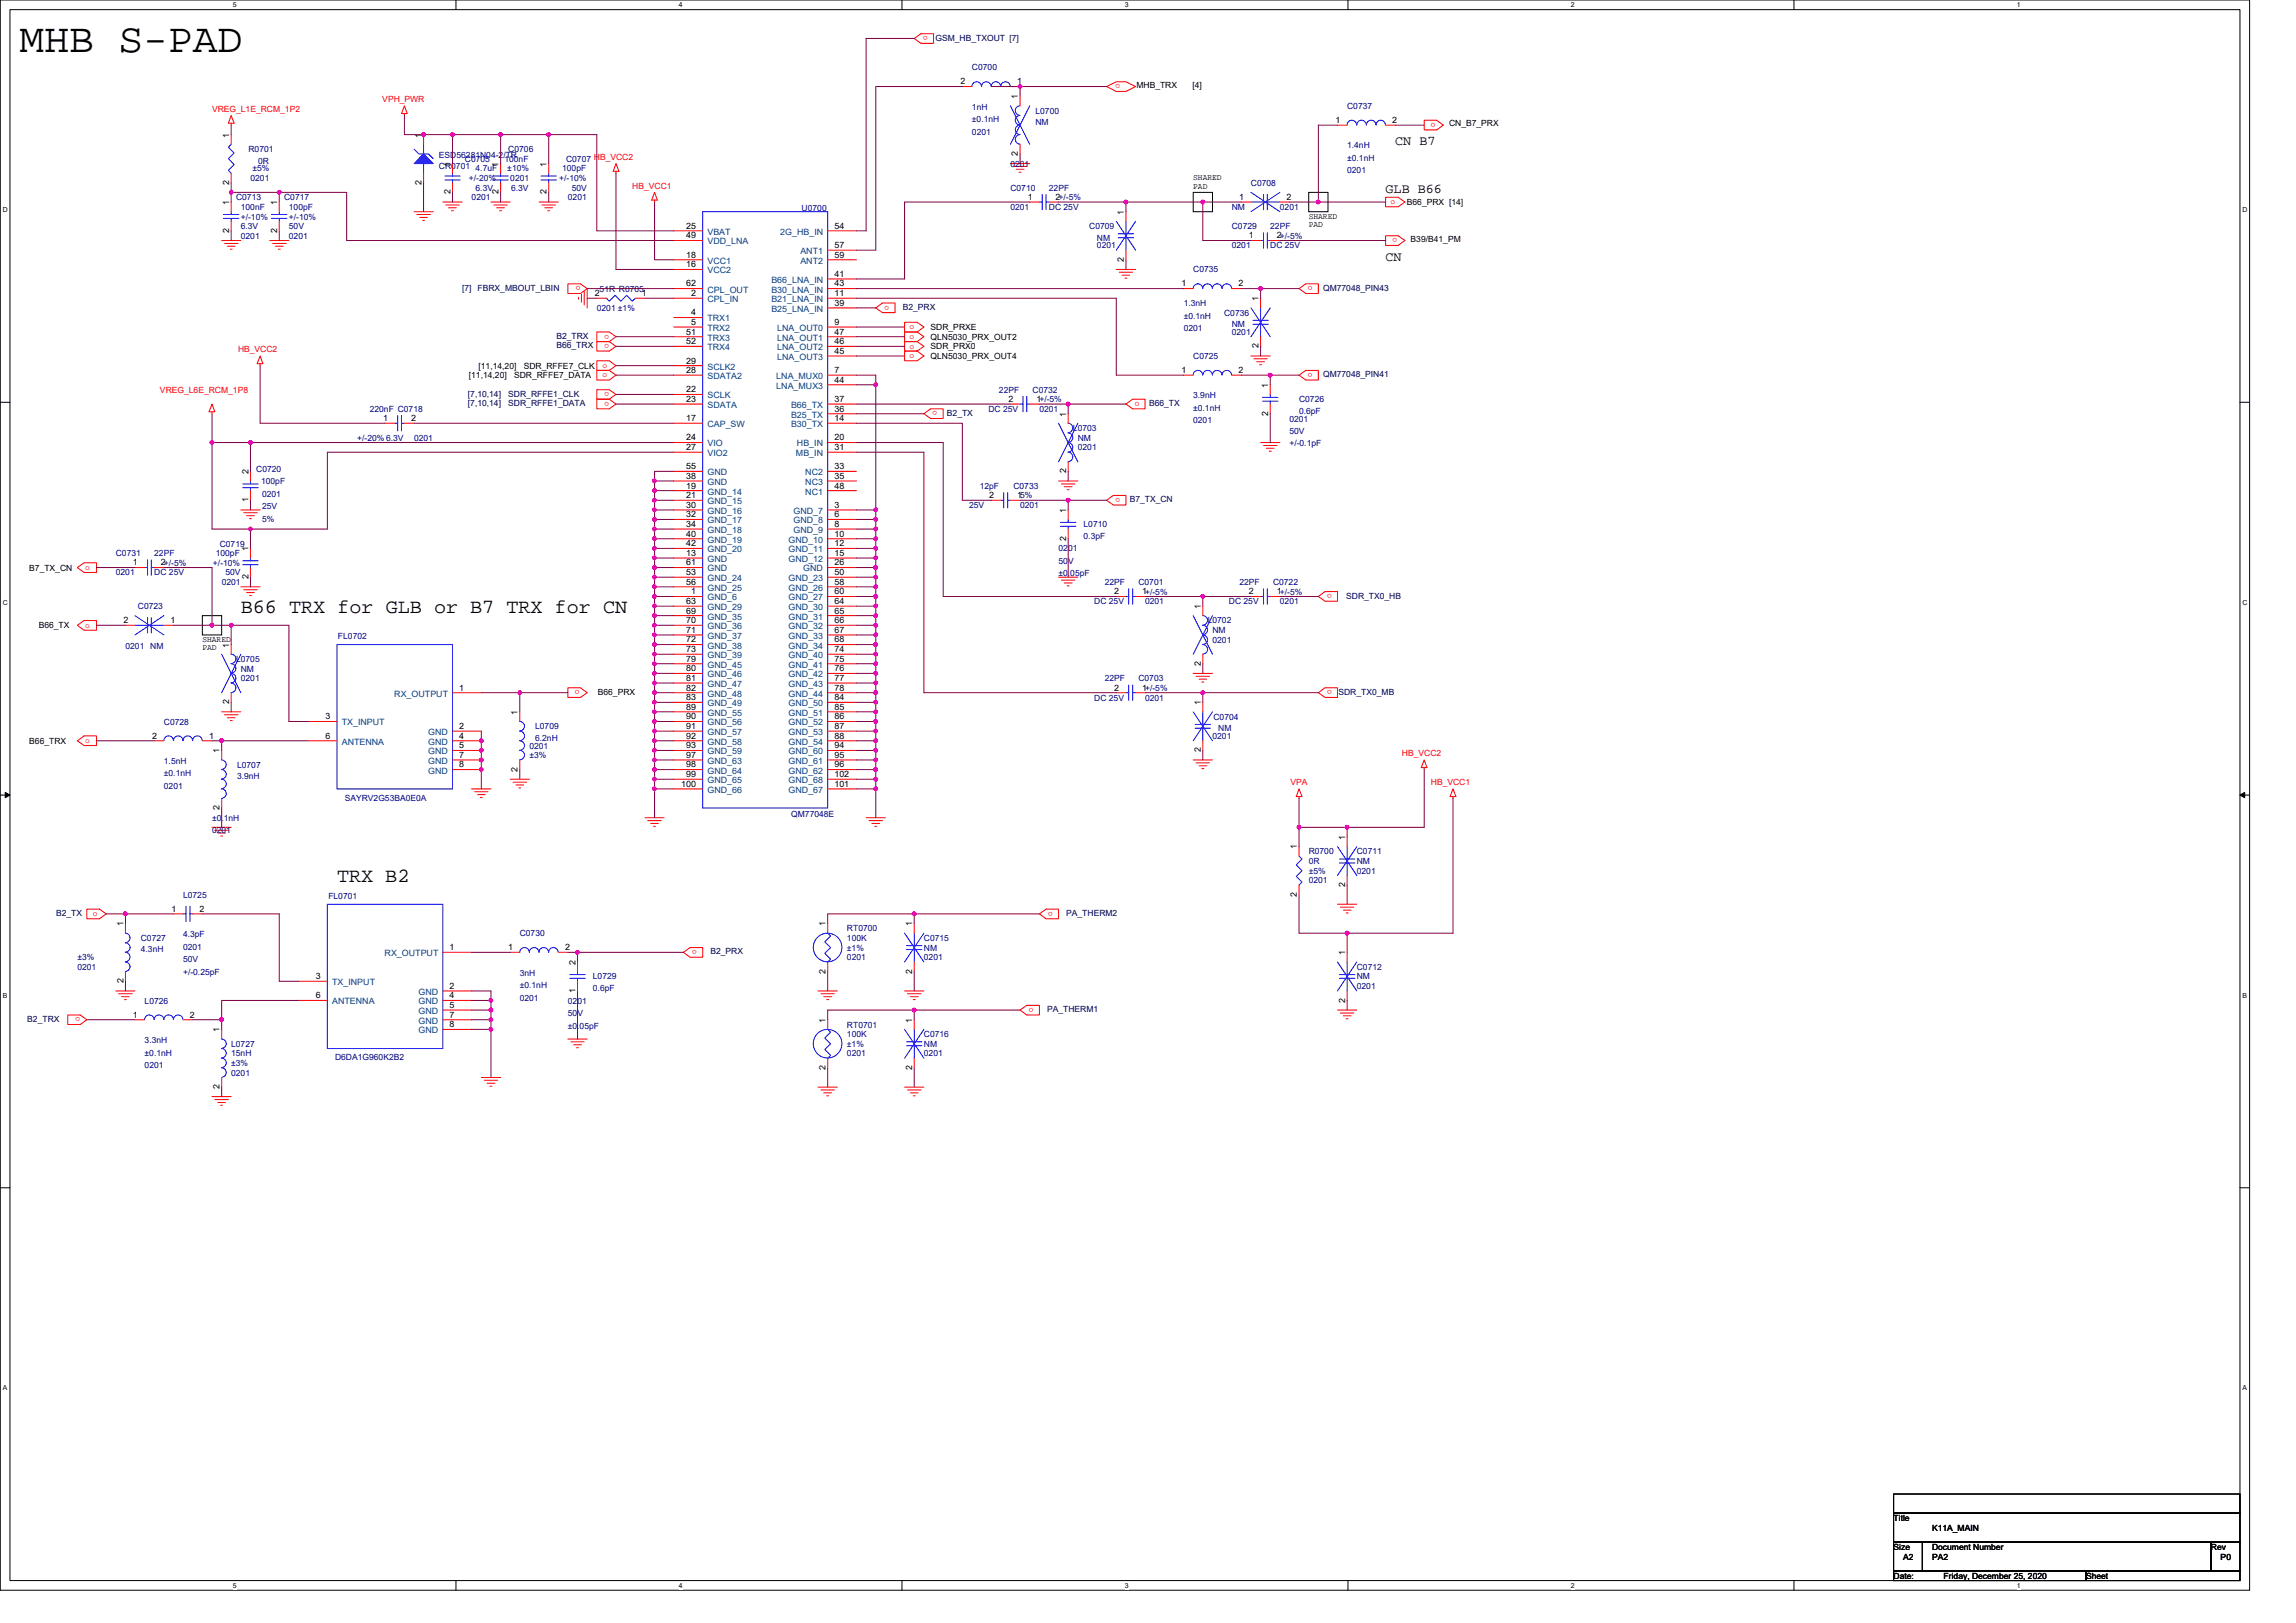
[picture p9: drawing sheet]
<svg xmlns="http://www.w3.org/2000/svg" width="297mm" height="210mm" viewBox="0 0 297 210" stroke-linecap="round" stroke-linejoin="round" font-family="sans-serif">
<defs><g id="words">
<text font-size="5.3" x="2.5" y="6.8">MHB S-PAD</text>
<g font-size="2.6">
<text x="31.2" y="79.3">B66 TRX for GLB or B7 TRX for CN</text>
<text x="43.6" y="114.1">TRX B2</text>
</g>
<g font-size="1.7">
<text x="180.5" y="18.8">CN B7</text>
<text x="179.3" y="25">GLB B66</text>
<text x="179.3" y="33.7">CN</text>
</g>
<g font-size="1.1" fill="#f00">
<text x="120" y="4.7" transform="rotate(180 120 4.7)">o</text>
<text x="144.9" y="10.9" transform="rotate(180 144.9 10.9)">o</text>
<text x="27.4" y="14.5">VREG_L1E_RCM_1P2</text>
<text x="49.5" y="13.2">VPH_PWR</text>
<text x="185.7" y="15.9" transform="rotate(180 185.7 15.9)">o</text>
<text x="81.8" y="24.4">HB_VCC1</text>
<text x="179.9" y="26.4">o</text>
<text x="180.8" y="30.8" transform="rotate(180 180.8 30.8)">o</text>
<text x="75.1" y="37.1" transform="rotate(180 75.1 37.1)">o</text>
<text x="115" y="39.5" transform="rotate(180 115 39.5)">o</text>
<text x="169.8" y="37.1" transform="rotate(180 169.8 37.1)">o</text>
<text x="30.8" y="45.6">HB_VCC2</text>
<text x="78" y="47.6">o</text>
<text x="78.8" y="43.3" transform="rotate(180 78.8 43.3)">o</text>
<text x="78.8" y="44.5" transform="rotate(180 78.8 44.5)">o</text>
<text x="117.7" y="42.6">o</text>
<text x="117.7" y="43.9">o</text>
<text x="117.7" y="45.1">o</text>
<text x="117.7" y="46.3">o</text>
<text x="20.7" y="50.8">VREG_L6E_RCM_1P8</text>
<text x="78" y="48.8">o</text>
<text x="78.8" y="50.7" transform="rotate(180 78.8 50.7)">o</text>
<text x="78.8" y="52" transform="rotate(180 78.8 52)">o</text>
<text x="121.3" y="53.2" transform="rotate(180 121.3 53.2)">o</text>
<text x="147.4" y="52" transform="rotate(180 147.4 52)">o</text>
<text x="169.8" y="48.3" transform="rotate(180 169.8 48.3)">o</text>
<text x="144.9" y="64.4" transform="rotate(180 144.9 64.4)">o</text>
<text x="11" y="73.7">o</text>
<text x="172.3" y="76.9" transform="rotate(180 172.3 76.9)">o</text>
<text x="11" y="81.2">o</text>
<text x="75" y="89.3" transform="rotate(180 75 89.3)">o</text>
<text x="172.3" y="89.3" transform="rotate(180 172.3 89.3)">o</text>
<text x="11" y="96.1">o</text>
<text x="166.9" y="101.6">VPA</text>
<text x="181.4" y="97.9">HB_VCC2</text>
<text x="185.1" y="101.6">HB_VCC1</text>
<text x="12" y="118.5">o</text>
<text x="136.2" y="118" transform="rotate(180 136.2 118)">o</text>
<text x="90.1" y="122.9" transform="rotate(180 90.1 122.9)">o</text>
<text x="10.4" y="131.6" transform="rotate(180 10.4 131.6)">o</text>
<text x="133.7" y="130.4" transform="rotate(180 133.7 130.4)">o</text>
</g>
<g font-size="1.1" fill="#000040">
<text x="121" y="5.2">GSM_HB_TXOUT [7]</text>
<text x="59.8" y="37.6">[7] FBRX_MBOUT_LBIN</text>
<text x="116.8" y="40.1">B2_PRX</text>
<text x="171.2" y="37.6">QM77048_PIN43</text>
<text x="72" y="43.8">B2_TRX</text>
<text x="72" y="45.1">B66_TRX</text>
<text x="60.5" y="51.3">[7,10,14]</text>
<text x="60.5" y="52.6">[7,10,14]</text>
<text x="65.8" y="51.3">SDR_RFFE1_CLK</text>
<text x="65.8" y="52.6">SDR_RFFE1_DATA</text>
<text x="122.5" y="53.8">B2_TX</text>
<text x="148.6" y="52.6">B66_TX</text>
<text x="171.2" y="48.8">QM77048_PIN41</text>
<text x="146.2" y="65">B7_TX_CN</text>
<text x="174.2" y="77.4">SDR_TX0_HB</text>
<text x="173.2" y="89.9">SDR_TX0_MB</text>
<text x="7.3" y="118.5">B2_TX</text>
<text x="137.9" y="118.5">PA_THERM2</text>
<text x="91.9" y="123.5">B2_PRX</text>
<text x="135.5" y="131">PA_THERM1</text>
<text x="3.5" y="132.2">B2_TRX</text>
</g>
<g font-size="1.1">
<text x="124.2" y="10.9">2</text>
<text x="131.6" y="10.9">1</text>
<text x="147" y="11.3">MHB_TRX</text>
<text x="154.3" y="11.3">[4]</text>
<text x="29.6" y="17.8" transform="rotate(-90 29.6 17.8)">1</text>
<text x="54.5" y="17.8" transform="rotate(-90 54.5 17.8)">1</text>
<text x="131.7" y="12.8" transform="rotate(-90 131.7 12.8)">1</text>
<text x="172.8" y="15.9">1</text>
<text x="180.1" y="15.9">2</text>
<text x="187.5" y="16.3">CN_B7_PRX</text>
<text x="29.6" y="23.9" transform="rotate(-90 29.6 23.9)">2</text>
<text x="54.5" y="23.9" transform="rotate(-90 54.5 23.9)">2</text>
<text x="58.3" y="21.5" transform="rotate(-90 58.3 21.5)">1</text>
<text x="64.5" y="21.5" transform="rotate(-90 64.5 21.5)">1</text>
<text x="70.7" y="21.5" transform="rotate(-90 70.7 21.5)">1</text>
<text x="131.7" y="20.2" transform="rotate(-90 131.7 20.2)">2</text>
<text x="154.4" y="23.3">SHARED</text>
<text x="29.6" y="26.5" transform="rotate(-90 29.6 26.5)">1</text>
<text x="35.9" y="26.5" transform="rotate(-90 35.9 26.5)">1</text>
<text x="58.3" y="25.1" transform="rotate(-90 58.3 25.1)">2</text>
<text x="64.5" y="25.1" transform="rotate(-90 64.5 25.1)">2</text>
<text x="70.7" y="25.1" transform="rotate(-90 70.7 25.1)">2</text>
<text x="88.8" y="29.6">25</text>
<text x="107.9" y="29.6">54</text>
<text x="133" y="25.9">1</text>
<text x="136.6" y="25.9">2+/-5%</text>
<text x="145.4" y="27.8" transform="rotate(-90 145.4 27.8)">1</text>
<text x="154.4" y="24.4">PAD</text>
<text x="160.3" y="25.9">1</text>
<text x="166.5" y="25.9">2</text>
<text x="169.3" y="28.3">SHARED</text>
<text x="169.3" y="29.4">PAD</text>
<text x="182" y="26.5">B66_PRX [14]</text>
<text x="29.6" y="30.1" transform="rotate(-90 29.6 30.1)">2</text>
<text x="35.9" y="30.1" transform="rotate(-90 35.9 30.1)">2</text>
<text x="88.8" y="34.6">16</text>
<text x="88.8" y="33.3">18</text>
<text x="88.8" y="30.8">49</text>
<text x="107.9" y="32.1">57</text>
<text x="107.9" y="33.3">59</text>
<text x="107.9" y="35.8">41</text>
<text x="145.4" y="33.9" transform="rotate(-90 145.4 33.9)">2</text>
<text x="161.6" y="30.8">1</text>
<text x="165.2" y="30.8">2+/-5%</text>
<text x="182.5" y="31.3">B39/B41_PM</text>
<text x="77" y="38.3">2</text>
<text x="83.1" y="38.3">1</text>
<text x="88.8" y="37.1">62</text>
<text x="89.4" y="38.3">2</text>
<text x="89.4" y="40.8">4</text>
<text x="107.9" y="38.3">11</text>
<text x="107.9" y="39.6">39</text>
<text x="107.9" y="37.1">43</text>
<text x="152.9" y="37.1">1</text>
<text x="160.2" y="37.1">2</text>
<text x="162.8" y="39" transform="rotate(-90 162.8 39)">1</text>
<text x="61.9" y="47.7">[11,14,20]</text>
<text x="67.8" y="47.7">SDR_RFFE7_CLK</text>
<text x="88.8" y="47">29</text>
<text x="88.8" y="43.3">51</text>
<text x="88.8" y="44.5">52</text>
<text x="89.4" y="42">5</text>
<text x="107.9" y="42">9</text>
<text x="107.9" y="45.8">45</text>
<text x="107.9" y="43.3">47</text>
<text x="107.9" y="44.5">46</text>
<text x="120.4" y="42.7">SDR_PRXE</text>
<text x="120.4" y="44">QLN5030_PRX_OUT2</text>
<text x="120.4" y="45.2">SDR_PRX0</text>
<text x="120.4" y="46.4">QLN5030_PRX_OUT4</text>
<text x="162.8" y="45.1" transform="rotate(-90 162.8 45.1)">2</text>
<text x="60.7" y="48.9">[11,14,20]</text>
<text x="66.5" y="48.9">SDR_RFFE7_DATA</text>
<text x="88.8" y="50.8">22</text>
<text x="88.8" y="52">23</text>
<text x="88.8" y="48.3">28</text>
<text x="107.9" y="53.3">36</text>
<text x="107.9" y="52">37</text>
<text x="107.9" y="48.3">7</text>
<text x="107.9" y="49.5">44</text>
<text x="130.5" y="52">2</text>
<text x="134.1" y="52">1+/-5%</text>
<text x="137.9" y="53.9" transform="rotate(-90 137.9 53.9)">1</text>
<text x="152.9" y="48.3">1</text>
<text x="160.2" y="48.3">2</text>
<text x="164.1" y="53.8" transform="rotate(-90 164.1 53.8)">2</text>
<text x="164.1" y="50.2" transform="rotate(-90 164.1 50.2)">1</text>
<text x="49.6" y="54.5">1</text>
<text x="53.2" y="54.5">2</text>
<text x="88.8" y="57">24</text>
<text x="88.8" y="58.2">27</text>
<text x="88.8" y="54.5">17</text>
<text x="107.9" y="54.5">14</text>
<text x="107.9" y="57">20</text>
<text x="107.9" y="58.2">31</text>
<text x="32.1" y="65" transform="rotate(-90 32.1 65)">1</text>
<text x="32.1" y="61.4" transform="rotate(-90 32.1 61.4)">2</text>
<text x="88.8" y="60.7">55</text>
<text x="88.8" y="62">38</text>
<text x="88.8" y="63.2">19</text>
<text x="88.8" y="64.5">21</text>
<text x="88.8" y="65.7">30</text>
<text x="107.9" y="60.7">33</text>
<text x="107.9" y="62">35</text>
<text x="107.9" y="63.2">48</text>
<text x="107.9" y="65.7">3</text>
<text x="128" y="64.5">2</text>
<text x="131.6" y="64.5">15%</text>
<text x="137.9" y="61.3" transform="rotate(-90 137.9 61.3)">2</text>
<text x="32.1" y="71.3" transform="rotate(-90 32.1 71.3)">1</text>
<text x="88.8" y="71.9">13</text>
<text x="88.8" y="66.9">32</text>
<text x="88.8" y="68.2">34</text>
<text x="88.8" y="69.4">40</text>
<text x="88.8" y="70.7">42</text>
<text x="107.9" y="66.9">6</text>
<text x="107.9" y="68.2">8</text>
<text x="107.9" y="69.4">10</text>
<text x="107.9" y="70.7">12</text>
<text x="107.9" y="71.9">15</text>
<text x="137.9" y="70" transform="rotate(-90 137.9 70)">2</text>
<text x="137.9" y="66.3" transform="rotate(-90 137.9 66.3)">1</text>
<text x="3.8" y="73.8">B7_TX_CN</text>
<text x="17.2" y="73.2">1</text>
<text x="20.8" y="73.2">2+/-5%</text>
<text x="32.1" y="74.9" transform="rotate(-90 32.1 74.9)">2</text>
<text x="88.8" y="73.2">61</text>
<text x="88.8" y="74.4">53</text>
<text x="88.8" y="75.6">56</text>
<text x="89.4" y="76.9">1</text>
<text x="107.9" y="73.2">26</text>
<text x="107.9" y="74.4">50</text>
<text x="107.9" y="75.6">58</text>
<text x="107.9" y="76.9">60</text>
<text x="144.2" y="76.9">2</text>
<text x="147.8" y="76.9">1+/-5%</text>
<text x="161.6" y="76.9">2</text>
<text x="165.2" y="76.9">1+/-5%</text>
<text x="5" y="81.3">B66_TX</text>
<text x="16" y="80.6">2</text>
<text x="22.1" y="80.6">1</text>
<text x="26.2" y="83.1">SHARED</text>
<text x="29.6" y="83.8" transform="rotate(-90 29.6 83.8)">1</text>
<text x="88.8" y="78.1">63</text>
<text x="88.8" y="79.4">69</text>
<text x="88.8" y="80.6">70</text>
<text x="88.8" y="81.9">71</text>
<text x="88.8" y="83.1">72</text>
<text x="107.9" y="78.1">64</text>
<text x="107.9" y="79.4">65</text>
<text x="107.9" y="80.6">66</text>
<text x="107.9" y="81.9">67</text>
<text x="107.9" y="83.1">68</text>
<text x="155.3" y="78.8" transform="rotate(-90 155.3 78.8)">1</text>
<text x="26.2" y="84.2">PAD</text>
<text x="59.4" y="89.3">1</text>
<text x="77.3" y="89.9">B66_PRX</text>
<text x="88.8" y="84.4">73</text>
<text x="88.8" y="85.6">79</text>
<text x="88.8" y="86.8">80</text>
<text x="88.8" y="88.1">81</text>
<text x="88.8" y="89.3">82</text>
<text x="107.9" y="84.4">74</text>
<text x="107.9" y="85.6">75</text>
<text x="107.9" y="86.8">76</text>
<text x="107.9" y="88.1">77</text>
<text x="107.9" y="89.3">78</text>
<text x="144.2" y="89.3">2</text>
<text x="147.8" y="89.3">1+/-5%</text>
<text x="155.3" y="86.1" transform="rotate(-90 155.3 86.1)">2</text>
<text x="19.7" y="95.6">2</text>
<text x="27" y="95.6">1</text>
<text x="29.6" y="91.1" transform="rotate(-90 29.6 91.1)">2</text>
<text x="42.1" y="93.1">3</text>
<text x="42.1" y="95.6">6</text>
<text x="59.4" y="94.3">2</text>
<text x="59.4" y="95.6">4</text>
<text x="67" y="92.5" transform="rotate(-90 67 92.5)">1</text>
<text x="88.8" y="90.6">83</text>
<text x="88.8" y="91.8">89</text>
<text x="88.8" y="93.1">90</text>
<text x="88.8" y="94.3">91</text>
<text x="88.8" y="95.6">92</text>
<text x="107.9" y="90.6">84</text>
<text x="107.9" y="91.8">85</text>
<text x="107.9" y="93.1">86</text>
<text x="107.9" y="94.3">87</text>
<text x="107.9" y="95.6">88</text>
<text x="155.3" y="91.2" transform="rotate(-90 155.3 91.2)">1</text>
<text x="3.8" y="96.2">B66_TRX</text>
<text x="28.4" y="97.5" transform="rotate(-90 28.4 97.5)">1</text>
<text x="59.4" y="96.8">5</text>
<text x="59.4" y="98">7</text>
<text x="59.4" y="99.3">8</text>
<text x="67" y="99.8" transform="rotate(-90 67 99.8)">2</text>
<text x="88.1" y="101.8">100</text>
<text x="88.8" y="96.8">93</text>
<text x="88.8" y="98">97</text>
<text x="88.8" y="99.3">98</text>
<text x="88.8" y="100.5">99</text>
<text x="107.9" y="96.8">94</text>
<text x="107.9" y="98">95</text>
<text x="107.9" y="99.3">96</text>
<text x="107.9" y="101.8">101</text>
<text x="107.9" y="100.5">102</text>
<text x="155.3" y="97.3" transform="rotate(-90 155.3 97.3)">2</text>
<text x="28.4" y="104.8" transform="rotate(-90 28.4 104.8)">2</text>
<text x="167.8" y="109.9" transform="rotate(-90 167.8 109.9)">1</text>
<text x="174" y="108.7" transform="rotate(-90 174 108.7)">1</text>
<text x="16" y="119.9" transform="rotate(-90 16 119.9)">1</text>
<text x="22.2" y="118">1</text>
<text x="25.8" y="118">2</text>
<text x="106.8" y="119.9" transform="rotate(-90 106.8 119.9)">1</text>
<text x="118" y="119.9" transform="rotate(-90 118 119.9)">1</text>
<text x="167.8" y="116" transform="rotate(-90 167.8 116)">2</text>
<text x="174" y="114.8" transform="rotate(-90 174 114.8)">2</text>
<text x="58.2" y="122.9">1</text>
<text x="65.7" y="122.9">1</text>
<text x="73.1" y="122.9">2</text>
<text x="74.4" y="124.8" transform="rotate(-90 74.4 124.8)">2</text>
<text x="106.8" y="126" transform="rotate(-90 106.8 126)">2</text>
<text x="118" y="126" transform="rotate(-90 118 126)">2</text>
<text x="174" y="123.6" transform="rotate(-90 174 123.6)">1</text>
<text x="16" y="127.2" transform="rotate(-90 16 127.2)">2</text>
<text x="17.2" y="131.7">1</text>
<text x="24.5" y="131.7">2</text>
<text x="40.8" y="126.7">3</text>
<text x="40.8" y="129.2">6</text>
<text x="58.2" y="127.9">2</text>
<text x="58.2" y="129.2">4</text>
<text x="58.2" y="130.4">5</text>
<text x="58.2" y="131.7">7</text>
<text x="74.4" y="128.5" transform="rotate(-90 74.4 128.5)">1</text>
<text x="174" y="129.7" transform="rotate(-90 174 129.7)">2</text>
<text x="28.4" y="133.6" transform="rotate(-90 28.4 133.6)">1</text>
<text x="58.2" y="132.9">8</text>
<text x="106.8" y="132.3" transform="rotate(-90 106.8 132.3)">1</text>
<text x="118" y="132.3" transform="rotate(-90 118 132.3)">1</text>
<text x="28.4" y="140.9" transform="rotate(-90 28.4 140.9)">2</text>
<text x="106.8" y="138.4" transform="rotate(-90 106.8 138.4)">2</text>
<text x="118" y="138.4" transform="rotate(-90 118 138.4)">2</text>
<text x="245" y="196.8">Title</text>
<text x="245" y="200.5">Size</text>
<text x="246.2" y="201.8">A2</text>
<text x="250" y="200.5">Document Number</text>
<text x="250" y="201.8">PA2</text>
<text x="250" y="198">K11A_MAIN</text>
<text x="286" y="200.5">Rev</text>
<text x="287.3" y="201.8">P0</text>
<text x="245" y="204.3">Date:</text>
<text x="251.5" y="204.3">Friday, December 25, 2020</text>
<text x="269.9" y="204.3">Sheet</text>
</g>
<g font-size="1.1" fill="#000080">
<text x="125.7" y="9.1">C0700</text>
<text x="125.7" y="14.2">1nH</text>
<text x="125.7" y="15.8">±0.1nH</text>
<text x="125.7" y="17.4">0201</text>
<text x="134" y="14.7">L0700</text>
<text x="134" y="16.2">NM</text>
<text x="174.3" y="14.1">C0737</text>
<text x="32.1" y="19.7">R0701</text>
<text x="32.4" y="23.4">0201</text>
<text x="32.7" y="22.2">±5%</text>
<text x="33.4" y="21.2">0R</text>
<text x="56.8" y="21.9">CR0701</text>
<text x="56.8" y="20.4">ESD56281N04-2/TR</text>
<text x="60.2" y="20.9">C0705</text>
<text x="60.7" y="23.4">+/-20%</text>
<text x="61.5" y="22.2">4.7uF</text>
<text x="65.3" y="20.9">100nF</text>
<text x="65.6" y="22.2">±10%</text>
<text x="65.8" y="19.7">C0706</text>
<text x="66" y="23.4">0201</text>
<text x="72.3" y="23.4">+/-10%</text>
<text x="72.7" y="22.2">100pF</text>
<text x="73.2" y="20.9">C0707 HB_VCC2</text>
<text x="130.7" y="21.5">0201</text>
<text x="174.3" y="19.2">1.4nH</text>
<text x="174.3" y="20.8">±0.1nH</text>
<text x="174.3" y="22.4">0201</text>
<text x="30.5" y="25.9">C0713</text>
<text x="31.2" y="27.2">100nF</text>
<text x="31.2" y="29.7">6.3V</text>
<text x="31.2" y="28.4">+/-10%</text>
<text x="36.8" y="25.9">C0717</text>
<text x="37.4" y="27.2">100pF</text>
<text x="37.4" y="29.7">50V</text>
<text x="37.4" y="28.4">+/-10%</text>
<text x="61" y="25.9">0201</text>
<text x="61.5" y="24.7">6.3V</text>
<text x="66.1" y="24.7">6.3V</text>
<text x="73.5" y="25.9">0201</text>
<text x="74" y="24.7">50V</text>
<text x="103.7" y="27.3">U0700</text>
<text x="130.7" y="24.7">C0710</text>
<text x="130.7" y="27.2">0201</text>
<text x="135.7" y="24.7">22PF</text>
<text x="135.7" y="27.2">DC 25V</text>
<text x="140.9" y="29.7">C0709</text>
<text x="159.4" y="27.2">NM</text>
<text x="159.4" y="29.7">C0729</text>
<text x="161.8" y="24">C0708</text>
<text x="164.3" y="29.7">22PF</text>
<text x="165.6" y="27.2">0201</text>
<text x="31.2" y="30.9">0201</text>
<text x="37.4" y="30.9">0201</text>
<text x="141.9" y="31.1">NM</text>
<text x="141.9" y="32.1">0201</text>
<text x="154.4" y="35.2">C0735</text>
<text x="159.4" y="32.1">0201</text>
<text x="164.3" y="32.1">DC 25V</text>
<text x="77.2" y="40.2">0201 ±1%</text>
<text x="77.6" y="37.7">51R R0705</text>
<text x="153.1" y="39.6">1.3nH</text>
<text x="153.1" y="41.2">±0.1nH</text>
<text x="158.4" y="40.9">C0736</text>
<text x="153.1" y="42.8">0201</text>
<text x="154.4" y="46.4">C0725</text>
<text x="159.4" y="42.3">NM</text>
<text x="159.4" y="43.3">0201</text>
<text x="47.8" y="53.3">220nF C0718</text>
<text x="127.9" y="53.3">DC 25V</text>
<text x="129.2" y="50.8">22PF</text>
<text x="133.6" y="50.8">C0732</text>
<text x="134.5" y="53.3">0201</text>
<text x="154.4" y="51.5">3.9nH</text>
<text x="154.4" y="53.2">±0.1nH</text>
<text x="168.1" y="52">C0726</text>
<text x="168.1" y="53.6">0.6pF</text>
<text x="46.2" y="57">+/-20% 6.3V</text>
<text x="53.6" y="57">0201</text>
<text x="138.8" y="55.8">L0703</text>
<text x="139.4" y="57">NM</text>
<text x="139.4" y="58.3">0201</text>
<text x="154.4" y="54.8">0201</text>
<text x="166.8" y="54.5">0201</text>
<text x="166.8" y="56.2">50V</text>
<text x="166.8" y="57.8">+/-0.1pF</text>
<text x="33.1" y="61.1">C0720</text>
<text x="33.8" y="62.6">100pF</text>
<text x="33.9" y="64.2">0201</text>
<text x="33.9" y="65.9">25V</text>
<text x="125.4" y="65.7">25V</text>
<text x="126.7" y="63.2">12pF</text>
<text x="131.1" y="63.2">C0733</text>
<text x="132" y="65.7">0201</text>
<text x="15" y="72">C0731</text>
<text x="20" y="72">22PF</text>
<text x="27.9" y="72">100pF</text>
<text x="28.4" y="70.7">C0719</text>
<text x="33.9" y="67.5">5%</text>
<text x="136.9" y="71.3">0201</text>
<text x="140.2" y="68.2">L0710</text>
<text x="140.2" y="69.7">0.3pF</text>
<text x="15" y="74.4">0201</text>
<text x="20" y="74.4">DC 25V</text>
<text x="27.6" y="73.2">+/-10%</text>
<text x="28.7" y="75.7">0201</text>
<text x="29.2" y="74.4">50V</text>
<text x="136.9" y="73">50V</text>
<text x="136.9" y="74.6">±0.05pF</text>
<text x="142.9" y="75.7">22PF</text>
<text x="147.3" y="75.7">C0701</text>
<text x="160.4" y="75.7">22PF</text>
<text x="164.7" y="75.7">C0722</text>
<text x="16.2" y="83.9">0201 NM</text>
<text x="17.8" y="78.8">C0723</text>
<text x="43.7" y="82.7">FL0702</text>
<text x="141.6" y="78.2">DC 25V</text>
<text x="148.1" y="78.2">0201</text>
<text x="156.2" y="80.7">L0702</text>
<text x="156.9" y="81.9">NM</text>
<text x="156.9" y="83.2">0201</text>
<text x="159" y="78.2">DC 25V</text>
<text x="165.6" y="78.2">0201</text>
<text x="30.5" y="85.7">L0705</text>
<text x="31.2" y="86.9">NM</text>
<text x="31.2" y="88.1">0201</text>
<text x="142.9" y="88.1">22PF</text>
<text x="147.3" y="88.1">C0703</text>
<text x="21.2" y="93.7">C0728</text>
<text x="69.2" y="94.4">L0709</text>
<text x="69.2" y="95.9">6.2nH</text>
<text x="141.6" y="90.6">DC 25V</text>
<text x="148.1" y="90.6">0201</text>
<text x="156.9" y="95.6">0201</text>
<text x="157" y="93.1">C0704</text>
<text x="157.6" y="94.6">NM</text>
<text x="21.2" y="98.8">1.5nH</text>
<text x="21.2" y="100.5">±0.1nH</text>
<text x="30.7" y="99.3">L0707</text>
<text x="30.7" y="100.8">3.9nH</text>
<text x="68.5" y="98.1">±3%</text>
<text x="68.5" y="96.9">0201</text>
<text x="21.2" y="102.1">0201</text>
<text x="27.4" y="106.2">±0.1nH</text>
<text x="27.4" y="107.8">0201</text>
<text x="44.6" y="103.6">SAYRV2G53BA0E0A</text>
<text x="102.4" y="105.7">QM77048E</text>
<text x="169.3" y="110.6">R0700</text>
<text x="169.3" y="111.8">0R</text>
<text x="169.3" y="113">±5%</text>
<text x="175.5" y="110.6">C0711</text>
<text x="175.5" y="111.8">NM</text>
<text x="175.5" y="113">0201</text>
<text x="23.7" y="116.1">L0725</text>
<text x="42.5" y="116.3">FL0701</text>
<text x="169.3" y="114.3">0201</text>
<text x="10" y="124.2">±3%</text>
<text x="10" y="125.5">0201</text>
<text x="18.2" y="121.8">C0727</text>
<text x="18.2" y="123.2">4.3nH</text>
<text x="23.7" y="121.2">4.3pF</text>
<text x="23.7" y="122.9">0201</text>
<text x="23.7" y="124.5">50V</text>
<text x="67.2" y="121.1">C0730</text>
<text x="109.6" y="120.5">RT0700</text>
<text x="109.6" y="121.8">100K</text>
<text x="109.6" y="123">±1%</text>
<text x="109.6" y="124.2">0201</text>
<text x="119.5" y="121.8">C0715</text>
<text x="119.5" y="123">NM</text>
<text x="119.5" y="124.2">0201</text>
<text x="175.5" y="125.5">C0712</text>
<text x="18.7" y="129.8">L0726</text>
<text x="23.7" y="126.1">+/-0.25pF</text>
<text x="67.2" y="126.2">3nH</text>
<text x="67.2" y="127.8">±0.1nH</text>
<text x="67.2" y="129.5">0201</text>
<text x="73.5" y="129.8">0201</text>
<text x="73.5" y="131.4">50V</text>
<text x="76.7" y="126.7">L0729</text>
<text x="76.7" y="128.2">0.6pF</text>
<text x="175.5" y="126.7">NM</text>
<text x="175.5" y="128">0201</text>
<text x="18.7" y="134.9">3.3nH</text>
<text x="18.7" y="136.6">±0.1nH</text>
<text x="29.9" y="135.4">L0727</text>
<text x="29.9" y="136.7">15nH</text>
<text x="29.9" y="137.9">±3%</text>
<text x="43.3" y="137.2">D6DA1G960K2B2</text>
<text x="73.5" y="133.1">±0.05pF</text>
<text x="109.6" y="132.9">RT0701</text>
<text x="109.6" y="134.2">100K</text>
<text x="109.6" y="135.4">±1%</text>
<text x="109.6" y="136.7">0201</text>
<text x="119.5" y="134.2">C0716</text>
<text x="119.5" y="135.4">NM</text>
<text x="119.5" y="136.7">0201</text>
<text x="18.7" y="138.2">0201</text>
<text x="29.9" y="139.2">0201</text>
</g>
<g font-size="1.1" fill="#004080">
<text x="91.5" y="35.4">VCC2</text>
<text x="91.5" y="34.1">VCC1</text>
<text x="91.5" y="30.4">VBAT</text>
<text x="91.5" y="31.6">VDD_LNA</text>
<text x="100.9" y="30.4">2G_HB_IN</text>
<text x="103.5" y="32.9">ANT1</text>
<text x="103.5" y="34.1">ANT2</text>
<text x="91.5" y="39.1">CPL_IN</text>
<text x="91.5" y="41.6">TRX1</text>
<text x="91.5" y="37.8">CPL_OUT</text>
<text x="99.8" y="39.1">B21_LNA_IN</text>
<text x="99.8" y="40.3">B25_LNA_IN</text>
<text x="99.8" y="36.6">B66_LNA_IN</text>
<text x="99.8" y="37.8">B30_LNA_IN</text>
<text x="91.5" y="42.8">TRX2</text>
<text x="91.5" y="47.8">SCLK2</text>
<text x="91.5" y="44.1">TRX3</text>
<text x="91.5" y="45.3">TRX4</text>
<text x="100.6" y="42.8">LNA_OUT0</text>
<text x="100.6" y="46.6">LNA_OUT3</text>
<text x="100.6" y="44.1">LNA_OUT1</text>
<text x="100.6" y="45.3">LNA_OUT2</text>
<text x="91.5" y="51.5">SCLK</text>
<text x="91.5" y="52.8">SDATA</text>
<text x="91.5" y="49">SDATA2</text>
<text x="100.4" y="49">LNA_MUX0</text>
<text x="100.4" y="50.3">LNA_MUX3</text>
<text x="102.3" y="52.8">B66_TX</text>
<text x="91.5" y="57.8">VIO</text>
<text x="91.5" y="59">VIO2</text>
<text x="91.5" y="55.3">CAP_SW</text>
<text x="102.3" y="55.3">B30_TX</text>
<text x="102.3" y="54">B25_TX</text>
<text x="103" y="59">MB_IN</text>
<text x="103.1" y="57.8">HB_IN</text>
<text x="91.5" y="61.5">GND</text>
<text x="91.5" y="62.7">GND</text>
<text x="91.5" y="64">GND_14</text>
<text x="91.5" y="65.2">GND_15</text>
<text x="104.2" y="61.5">NC2</text>
<text x="104.2" y="62.7">NC3</text>
<text x="104.2" y="64">NC1</text>
<text x="91.5" y="66.5">GND_16</text>
<text x="91.5" y="67.7">GND_17</text>
<text x="91.5" y="69">GND_18</text>
<text x="91.5" y="70.2">GND_19</text>
<text x="91.5" y="71.5">GND_20</text>
<text x="102" y="70.2">GND_10</text>
<text x="102" y="71.5">GND_11</text>
<text x="102.7" y="66.5">GND_7</text>
<text x="102.7" y="67.7">GND_8</text>
<text x="102.7" y="69">GND_9</text>
<text x="91.5" y="72.7">GND</text>
<text x="91.5" y="73.9">GND</text>
<text x="91.5" y="77.7">GND_6</text>
<text x="91.5" y="75.2">GND_24</text>
<text x="91.5" y="76.4">GND_25</text>
<text x="102" y="72.7">GND_12</text>
<text x="102" y="75.2">GND_23</text>
<text x="102" y="76.4">GND_26</text>
<text x="102" y="77.7">GND_27</text>
<text x="103.9" y="73.9">GND</text>
<text x="91.5" y="78.9">GND_29</text>
<text x="91.5" y="80.2">GND_35</text>
<text x="91.5" y="81.4">GND_36</text>
<text x="91.5" y="82.7">GND_37</text>
<text x="91.5" y="83.9">GND_38</text>
<text x="102" y="78.9">GND_30</text>
<text x="102" y="80.2">GND_31</text>
<text x="102" y="81.4">GND_32</text>
<text x="102" y="82.7">GND_33</text>
<text x="102" y="83.9">GND_34</text>
<text x="91.5" y="85.2">GND_39</text>
<text x="91.5" y="86.4">GND_45</text>
<text x="91.5" y="87.6">GND_46</text>
<text x="91.5" y="88.9">GND_47</text>
<text x="102" y="85.2">GND_40</text>
<text x="102" y="86.4">GND_41</text>
<text x="102" y="87.6">GND_42</text>
<text x="102" y="88.9">GND_43</text>
<text x="44.2" y="93.9">TX_INPUT</text>
<text x="51" y="90.1">RX_OUTPUT</text>
<text x="55.4" y="95.1">GND</text>
<text x="91.5" y="90.1">GND_48</text>
<text x="91.5" y="91.4">GND_49</text>
<text x="91.5" y="92.6">GND_55</text>
<text x="91.5" y="93.9">GND_56</text>
<text x="91.5" y="95.1">GND_57</text>
<text x="102" y="90.1">GND_44</text>
<text x="102" y="91.4">GND_50</text>
<text x="102" y="92.6">GND_51</text>
<text x="102" y="93.9">GND_52</text>
<text x="102" y="95.1">GND_53</text>
<text x="44.2" y="96.4">ANTENNA</text>
<text x="55.4" y="96.4">GND</text>
<text x="55.4" y="97.6">GND</text>
<text x="55.4" y="98.8">GND</text>
<text x="55.4" y="100.1">GND</text>
<text x="91.5" y="96.4">GND_58</text>
<text x="91.5" y="97.6">GND_59</text>
<text x="91.5" y="98.8">GND_63</text>
<text x="91.5" y="100.1">GND_64</text>
<text x="91.5" y="101.3">GND_65</text>
<text x="102" y="96.4">GND_54</text>
<text x="102" y="97.6">GND_60</text>
<text x="102" y="98.8">GND_61</text>
<text x="102" y="100.1">GND_62</text>
<text x="102" y="101.3">GND_68</text>
<text x="91.5" y="102.6">GND_66</text>
<text x="102" y="102.6">GND_67</text>
<text x="49.8" y="123.7">RX_OUTPUT</text>
<text x="43" y="127.5">TX_INPUT</text>
<text x="43" y="129.9">ANTENNA</text>
<text x="54.1" y="128.7">GND</text>
<text x="54.1" y="129.9">GND</text>
<text x="54.1" y="131.2">GND</text>
<text x="54.1" y="132.4">GND</text>
<text x="54.1" y="133.7">GND</text>
</g>
<g font-size=".9">
<text x="30.1" y="1">5</text>
<text x="87.8" y="1">4</text>
<text x="145.5" y="1">3</text>
<text x="203.2" y="1">2</text>
<text x="260.9" y="1">1</text>
<text x=".4" y="27.5">D</text>
<text x="290.1" y="27.5">D</text>
<text x=".4" y="78.3">C</text>
<text x="290.1" y="78.3">C</text>
<text x=".4" y="129.1">B</text>
<text x="290.1" y="129.1">B</text>
<text x=".4" y="179.9">A</text>
<text x="290.1" y="179.9">A</text>
<text x="30.1" y="205.4">5</text>
<text x="87.8" y="205.4">4</text>
<text x="145.5" y="205.4">3</text>
<text x="203.2" y="205.4">2</text>
<text x="260.9" y="205.4">1</text>
</g>
</g></defs>
<path d="M0 0h291v205.7h-291zM1.3 1.2h288.5v203.3h-288.5z" fill="none" stroke="#000" stroke-width=".13"/>
<g fill="#fff">
<path d="M30.1 .1h.5v1h-.5z"/>
<path d="M30.1 204.6h.5v1h-.5z"/>
</g>
<path d="M59 0v1.2M59 204.5v1.2" fill="none" stroke="#000" stroke-width=".13"/>
<g fill="#fff">
<path d="M87.8 .1h.5v1h-.5z"/>
<path d="M87.8 204.6h.5v1h-.5z"/>
</g>
<path d="M116.7 0v1.2M116.7 204.5v1.2" fill="none" stroke="#000" stroke-width=".13"/>
<g fill="#fff">
<path d="M145.5 .1h.5v1h-.5z"/>
<path d="M145.5 204.6h.5v1h-.5z"/>
</g>
<path d="M174.4 0v1.2M174.4 204.5v1.2" fill="none" stroke="#000" stroke-width=".13"/>
<g fill="#fff">
<path d="M203.2 .1h.5v1h-.5z"/>
<path d="M203.2 204.6h.5v1h-.5z"/>
</g>
<path d="M232.1 0v1.2M232.1 204.5v1.2" fill="none" stroke="#000" stroke-width=".13"/>
<g fill="#fff">
<path d="M260.9 .1h.5v1h-.5z"/>
<path d="M260.9 204.6h.5v1h-.5z"/>
<path d="M.4 26.6h.6v1h-.6z"/>
<path d="M290.1 26.6h.6v1h-.6z"/>
<path d="M.4 77.4h.6v1h-.6z"/>
<path d="M290.1 77.4h.6v1h-.6z"/>
</g>
<path d="M0 52h1.3M289.8 52h1.2" fill="none" stroke="#000" stroke-width=".13"/>
<g fill="#fff">
<path d="M.4 128.3h.5v1h-.5z"/>
<path d="M290.1 128.3h.6v1h-.6z"/>
</g>
<path d="M0 102.9h1.3M289.8 102.9h1.2" fill="none" stroke="#000" stroke-width=".13"/>
<path d="M.7 102.5l.6 .4-.6 .3zM289.8 102.9l.6-.4v.7z" fill="#000" stroke="#000" stroke-width=".13"/>
<g fill="#fff">
<path d="M.4 179.1h.5v1h-.5z"/>
<path d="M290.1 179.1h.6v1h-.6z"/>
</g>
<path d="M154.4 24.9h2.5v2.5h-2.5zM169.3 24.9h2.5v2.5h-2.5zM26.2 79.7h2.5v2.4h-2.5zM0 153.7h1.3M289.8 153.7h1.2M245 199.5h3.7v3.7h-3.7zM245 193.3h44.8v2.5h-44.8zM245 195.8h44.8v3.7h-44.8zM248.7 199.5h37.3v3.7h-37.3zM286 199.5h3.8v3.7h-3.8zM245 203.2h24.9v1.3h-24.9zM269.9 203.2h19.9v1.3h-19.9z" fill="none" stroke="#000" stroke-width=".13"/>
<g fill="none" stroke="#f00" stroke-width=".13">
<path d="M29.9 14.9l.4 1h-.8zM29.9 15.9v.3M29.9 17.4v1.3M52.3 13.7l.4 1h-.8zM52.3 14.7v.2M54.8 17.4v1.3M118.3 5l.8-.6h1.7v1.2h-1.7zM124.5 11.2h1.2M130.7 11.2h1.3M132 12.4v1.3M132 18.7v1.2M143.2 11.2l1.2-.6h1.3l1.2 .6-1.2 .6h-1.3z"/>
<path d="M173 16.2h1.3M179.3 16.2h1.2M184.3 15.6h1.6l.8 .6-.8 .6h-1.6zM28.7 31.1h2.5M29 31.5h1.8M29.4 31.9h1M29.8 32.2h.2M29.9 22.4v1.2M29.9 26.1v1.3M29.9 28.6v1.3M34.9 31.1h2.5M35.3 31.5h1.7"/>
<path d="M35.6 31.9h1M36 32.2h.3M36.1 26.1v1.3M36.1 28.6v1.3M53.6 27.4h2.4M53.9 27.7h1.8M54.3 28.1h1M54.7 28.5h.2M54.8 22.4v1.2M57.3 26.1h2.5M57.7 26.5h1.7M58 26.9h1"/>
<path d="M58.4 27.3h.3M58.5 21.2v1.2M58.5 23.6v1.3M63.5 26.1h2.5M63.9 26.5h1.7M64.3 26.9h1M64.6 27.3h.3M64.8 21.2v1.2M64.8 23.6v1.3M69.7 26.1h2.5M70.1 26.5h1.8M70.5 26.9h1"/>
<path d="M70.9 27.3h.2M71 21.2v1.2M71 23.6v1.3M73.5 36.7h1.6l.9 .6-.9 .7h-1.6zM74.8 38.5v.2M75.2 38.1v1M75.6 37.7v1.8M76 37.3v2.5M77.2 38.6h1.3M79.7 21.2l.4 1h-.8zM79.7 22.2v.2M82.2 38.6h1.2"/>
<path d="M84.7 25.9v.2M84.7 24.9l.3 1h-.7zM87.2 38.6h3.7M87.2 34.9h3.7M87.2 33.6h3.7M87.2 29.9h3.7M87.2 31.1h3.7M87.2 37.3h3.7M107.1 38.6h3.7M107.1 39.8h3.7M107.1 36.1h3.7M107.1 37.3h3.7"/>
<path d="M107.1 29.9h3.7M107.1 32.4h3.7M107.1 33.6h3.7M113.3 39.8l.9-.6h1.6v1.2h-1.6zM130.7 21.2h2.5M131.1 21.5h1.7M131.5 21.9h1M131.8 22.3h.3M133.2 26.1h1.3M135.7 26.1h1.2M144.4 34.9h2.5M144.8 35.2h1.7"/>
<path d="M145.2 35.6h1M145.5 36h.3M145.7 27.4v1.2M145.7 32.4v1.2M153.1 37.3h1.3M159.4 37.3h1.2M160.6 26.1h1.2M161.8 31.1h1.3M163.1 38.6v1.2M164.3 31.1h1.3M165.6 26.1h1.2M168.1 37.3l.8-.6h1.7v1.3h-1.7z"/>
<path d="M179.3 25.5h1.6l.9 .6-.9 .7h-1.6zM179.3 30.5h1.6l.9 .6-.9 .6h-1.6zM27.4 53.3v.2M27.4 52.3l.4 1h-.8zM33.7 47.1v.2M33.7 46.1l.3 1h-.7zM49.8 54.8h1.3M52.3 54.8h1.3M77.2 42.9h1.6l.9 .7-.9 .6h-1.6zM77.2 46.7h1.6l.9 .6-.9 .6h-1.6zM77.2 47.9h1.6l.9 .6-.9 .7h-1.6zM77.2 50.4h1.6l.9 .6-.9 .6h-1.6z"/>
<path d="M77.2 51.6h1.6l.9 .7-.9 .6h-1.6zM77.2 44.2h1.6l.9 .6-.9 .6h-1.6zM87.2 41.1h3.7M87.2 42.3h3.7M87.2 51h3.7M87.2 52.3h3.7M87.2 57.3h3.7M87.2 58.5h3.7M87.2 48.5h3.7M87.2 47.3h3.7M87.2 43.6h3.7M87.2 44.8h3.7"/>
<path d="M87.2 54.8h3.7M107.1 48.5h3.7M107.1 42.3h3.7M107.1 54.8h3.7M107.1 57.3h3.7M107.1 58.5h3.7M107.1 53.5h3.7M107.1 52.3h3.7M107.1 46.1h3.7M107.1 43.6h3.7M107.1 49.8h3.7M107.1 44.8h3.7"/>
<path d="M117 41.7h1.7l.8 .6-.8 .6h-1.7zM117 45.4h1.7l.8 .7-.8 .6h-1.7zM118.7 42.9l.8 .7-.8 .6M118.7 44.2l.8 .6-.8 .6M118.7 42.9h-1.7v1.3h1.7M118.7 44.2h-1.7v1.2h1.7M119.5 53.5l.9-.6h1.6v1.2h-1.6zM130.7 52.3h1.3M133.2 52.3h1.3M138.2 53.5v1.3M138.2 59.8v1.2M145.7 52.3l.8-.7h1.6v1.3h-1.6z"/>
<path d="M153.1 48.5h1.3M159.4 48.5h1.2M161.8 46.1h2.5M162.2 46.4h1.8M162.6 46.8h1M163 47.2h.2M163.1 57.3h2.5M163.1 43.6v1.2M163.5 57.6h1.7M163.8 58h1M164.2 58.4h.3M164.3 49.8v1.2"/>
<path d="M164.3 52.3v1.2M168.1 48.5l.8-.6h1.7v1.3h-1.7zM10 73.4l.9-.6h1.6v1.3h-1.6zM17.5 73.4h1.2M20 73.4h1.2M31.2 66h2.5M31.2 75.9h2.5M31.5 66.3h1.8M31.5 76.3h1.8M31.9 66.7h1M31.9 76.7h1M32.3 67.1h.2"/>
<path d="M32.3 77h.2M32.4 63.5v1.2M32.4 61v1.2M32.4 71v1.2M32.4 73.4v1.3M87.2 72.2h3.7M87.2 61h3.7M87.2 62.2h3.7M87.2 73.4h3.7M87.2 77.2h3.7M87.2 63.5h3.7M87.2 64.7h3.7"/>
<path d="M87.2 66h3.7M87.2 67.2h3.7M87.2 68.5h3.7M87.2 69.7h3.7M87.2 71h3.7M87.2 74.7h3.7M87.2 75.9h3.7M87.2 78.4h3.7M87.2 79.7h3.7M107.1 73.4h3.7M107.1 61h3.7M107.1 62.2h3.7"/>
<path d="M107.1 63.5h3.7M107.1 66h3.7M107.1 67.2h3.7M107.1 68.5h3.7M107.1 69.7h3.7M107.1 71h3.7M107.1 72.2h3.7M107.1 74.7h3.7M107.1 75.9h3.7M107.1 77.2h3.7M107.1 78.4h3.7M107.1 79.7h3.7"/>
<path d="M128.2 64.7h1.3M130.7 64.7h1.3M136.9 62.2h2.5M136.9 74.7h2.5M137.3 62.6h1.8M137.3 75.1h1.8M137.7 63h1M137.7 75.4h1M138.1 63.4h.2M138.1 75.8h.2M138.2 66v1.2M138.2 68.5v1.2"/>
<path d="M143.2 64.7l.8-.6h1.7v1.2h-1.7zM144.4 77.2h1.3M146.9 77.2h1.2M155.6 78.4v1.3M161.8 77.2h1.3M164.3 77.2h1.3M170.6 77.2l.8-.7h1.6v1.3h-1.6zM10 80.9l.9-.6h1.6v1.2h-1.6zM10 95.8l.9-.6h1.6v1.3h-1.6zM16.2 80.9h1.3M20 95.8h1.2M21.2 80.9h1.3"/>
<path d="M26.2 95.8h1.2M28.7 92.1h2.5M28.7 97.1v1.2M29 92.5h1.8M29.4 92.9h1M29.8 93.2h.2M29.9 83.4v1.2M29.9 89.6v1.3M39.9 93.3h3.7M39.9 95.8h3.7M58.5 89.6h3.8M58.5 94.6h3.8"/>
<path d="M58.5 95.8h3.8M58.5 97.1h3.8M58.5 98.3h3.8M58.5 99.6h3.8M67.2 92.1v1.2M67.2 98.3v1.3M73.5 89h1.6l.9 .6-.9 .6h-1.6zM87.2 80.9h3.7M87.2 82.1h3.7M87.2 83.4h3.7M87.2 84.6h3.7M87.2 85.9h3.7"/>
<path d="M87.2 87.1h3.7M87.2 88.4h3.7M87.2 89.6h3.7M87.2 90.9h3.7M87.2 92.1h3.7M87.2 93.3h3.7M87.2 94.6h3.7M87.2 95.8h3.7M87.2 97.1h3.7M87.2 98.3h3.7M87.2 99.6h3.7M107.1 80.9h3.7"/>
<path d="M107.1 82.1h3.7M107.1 83.4h3.7M107.1 84.6h3.7M107.1 85.9h3.7M107.1 87.1h3.7M107.1 88.4h3.7M107.1 89.6h3.7M107.1 90.9h3.7M107.1 92.1h3.7M107.1 93.3h3.7M107.1 94.6h3.7M107.1 95.8h3.7"/>
<path d="M107.1 97.1h3.7M107.1 98.3h3.7M107.1 99.6h3.7M144.4 89.6h1.3M146.9 89.6h1.2M154.4 87.1h2.5M154.4 98.3h2.5M154.7 87.5h1.8M154.7 98.7h1.8M155.1 87.9h1M155.1 99.1h1M155.5 88.2h.2"/>
<path d="M155.5 99.4h.2M155.6 90.9v1.2M155.6 95.8v1.3M155.6 84.6v1.3M170.6 89.6l.8-.6h1.6v1.2h-1.6zM184.3 98.3l.3 1h-.7zM184.3 99.3v.3M11.2 117.6h1.7l.8 .6-.8 .7h-1.7zM16.2 119.5v1.2M22.5 118.2h1.2M24.9 118.2h1.3M27.4 107h2.5"/>
<path d="M27.8 107.4h1.7M28.2 107.8h1M28.6 108.2h.2M28.7 103.3v1.2M61 102.1h2.5M61.4 102.4h1.7M61.8 102.8h1M62.1 103.2h.3M66 100.8h2.5M66.4 101.2h1.7M66.8 101.6h1M67.1 101.9h.3"/>
<path d="M83.4 105.8h2.5M83.8 106.2h1.8M84.2 106.5h1M84.6 106.9h.2M87.2 100.8h3.7M87.2 102.1h3.7M107.1 102.1h3.7M107.1 100.8h3.7M107.1 119.5v1.2M112.1 105.8h2.5M112.4 106.2h1.8M112.8 106.5h1"/>
<path d="M113.2 106.9h.2M118.3 119.5v1.2M134.5 118.2l.8-.6h1.6v1.3h-1.6zM168.1 103.1v.2M168.1 109.5v1.3M168.1 114.5v1.3M168.1 102.1l.3 1h-.7zM173 117h2.5M173.4 117.4h1.8M173.8 117.8h1M174.2 118.1h.2M174.3 108.3v1.2"/>
<path d="M174.3 113.3v1.2M188 103.1v.2M188 102.1l.4 1h-.8zM8.8 131.3h1.6l.8 .6-.8 .6h-1.6zM15 128.2h2.5M15.3 128.6h1.8M15.7 128.9h1M16.1 129.3h.2M16.2 125.7v1.3M17.5 131.9h1.2M23.7 131.9h1.2M28.7 133.2v1.2"/>
<path d="M28.7 139.4v1.3M38.6 127h3.8M38.6 129.4h3.8M57.3 123.2h3.7M57.3 128.2h3.7M57.3 129.4h3.7M57.3 130.7h3.7M57.3 131.9h3.7M57.3 133.2h3.7M62.3 139.4h2.5M62.7 139.8h1.7M66 123.2h1.2"/>
<path d="M72.2 123.2h1.3M73.5 134.4h2.5M73.8 134.8h1.8M74.2 135.2h1M74.6 135.6h.2M74.7 127v1.2M74.7 124.5v1.2M88.4 123.2l.9-.6h1.6v1.2h-1.6zM105.8 128.2h2.5M106.2 128.6h1.7M106.6 128.9h1M107 129.3h.2"/>
<path d="M107.1 124.5v1.2M107.1 131.9v1.3M107.1 136.9v1.3M117 128.2h2.5M117.4 128.6h1.7M117.8 128.9h1M118.1 129.3h.3M118.3 124.5v1.2M118.3 131.9v1.3M118.3 136.9v1.3M132 130.7l.8-.6h1.7v1.2h-1.7zM173 130.7h2.5"/>
<path d="M173.4 131.1h1.8M173.8 131.4h1M174.2 131.8h.2M174.3 123.2v1.3M174.3 128.2v1.2M27.4 141.9h2.5M27.8 142.3h1.7M28.2 142.6h1M28.6 143h.2M63 140.1h1M63.4 140.5h.2M105.8 140.7h2.5"/>
<path d="M106.2 141h1.7M106.6 141.4h1M107 141.8h.2M117 140.7h2.5M117.4 141h1.7M117.8 141.4h1M118.1 141.8h.3"/>
</g>
<g fill="none" stroke="#00f" stroke-width=".13">
<path d="M29.9 18.7l-.4 .3 .8 .8-.8 .7 .8 .8-.8 .7 .4 .4M53.6 19.3l.6 .6h1.2l.6 .6M54.8 18.7v1.2M125.7 11.2a.61 .61 0 0 1 .7-.6 .61 .61 0 0 1 .6 .6M127 11.2a.63 .63 0 0 1 .6-.6 .63 .63 0 0 1 .6 .6 .6 .6 0 0 1 .6-.6 .6 .6 0 0 1 .7 .6M129.5 11.2a.61 .61 0 0 1 .6-.6 .61 .61 0 0 1 .6 .6M130.7 13.7l2.5 5M131.9 13.7a.61 .61 0 0 0-.5 .6 .61 .61 0 0 0 .5 .6M131.9 14.9a.61 .61 0 0 0-.5 .7 .61 .61 0 0 0 .5 .6M131.9 16.2a.6 .6 0 0 0-.5 .6 .6 .6 0 0 0 .5 .6M131.9 17.4a.61 .61 0 0 0-.5 .6 .61 .61 0 0 0 .5 .6M133.2 13.7l-2.5 5"/>
<path d="M174.3 16.2a.61 .61 0 0 1 .6-.6 .61 .61 0 0 1 .6 .6 .62 .62 0 0 1 .6-.6 .62 .62 0 0 1 .7 .6M176.8 16.2a.61 .61 0 0 1 .6-.6 .61 .61 0 0 1 .6 .6 .61 .61 0 0 1 .6-.6 .61 .61 0 0 1 .6 .6M28.9 27.7h2M28.9 28.3h2M29.9 27.4v.3M29.9 28.3v.3M35.1 27.7h2M35.1 28.3h2M36.1 27.4v.3M36.1 28.3v.3M54.8 21.2v1.2M57.5 22.8h2"/>
<path d="M57.5 23.3h2M58.5 22.4v.4M58.5 23.3v.3M63.8 22.8h2M63.8 23.3h2M64.8 22.4v.4M64.8 23.3v.3M70 22.8h2M70 23.3h2M71 22.4v.4M71 23.3v.3M78.5 38.6l.3 .4 .8-.8 .7 .8 .8-.8 .7 .8 .4-.4"/>
<path d="M90.9 27.4h16.2v77.1h-16.2zM134.5 26.1h.3M134.8 25.1v2M135.3 25.1v2M135.3 26.1h.4M144.4 28.6l2.5 3.8M144.7 30.2h2M144.7 30.8h2M145.7 28.6v1.6M145.7 30.8v1.6M146.9 28.6l-2.5 3.8M154.4 37.3a.61 .61 0 0 1 .6-.6 .61 .61 0 0 1 .6 .6 .63 .63 0 0 1 .6-.6 .63 .63 0 0 1 .6 .6"/>
<path d="M156.9 37.3a.61 .61 0 0 1 .6-.6 .61 .61 0 0 1 .6 .6M158.1 37.3a.61 .61 0 0 1 .6-.6 .61 .61 0 0 1 .6 .6M161.8 26.1h1.7M161.8 24.9l3.8 2.5M161.8 39.8l2.5 3.8M163.1 39.8v1.6M163.1 31.1h.4M163.5 25.1v2M163.5 30.1v2M164 25.1v2M164 26.1h1.6M164 30.1v2"/>
<path d="M164 31.1h.3M164.3 39.8l-2.5 3.8M165.6 24.9l-3.8 2.5M51.1 54.8h.4M51.5 53.8v2M51.9 53.8v2M51.9 54.8h.4M132 52.3h.4M132.4 51.3v2M132.8 51.3v2M132.8 52.3h.4M136.9 54.8l2.5 5"/>
<path d="M138.2 54.8a.61 .61 0 0 1 .6 .6 .61 .61 0 0 1-.6 .6M138.2 56a.61 .61 0 0 1 .6 .6 .61 .61 0 0 1-.6 .6 .62 .62 0 0 1 .6 .7 .62 .62 0 0 1-.6 .6M138.2 58.5a.61 .61 0 0 1 .6 .6 .61 .61 0 0 1-.6 .6M139.4 54.8l-2.5 5M154.4 48.5a.61 .61 0 0 1 .6-.6 .61 .61 0 0 1 .6 .6 .63 .63 0 0 1 .6-.6 .63 .63 0 0 1 .6 .6M156.9 48.5a.61 .61 0 0 1 .6-.6 .61 .61 0 0 1 .6 .6M158.1 48.5a.61 .61 0 0 1 .6-.6 .61 .61 0 0 1 .6 .6M162.1 41.4h2M162.1 42h2M163.1 42v1.6M163.3 51.4h2M163.3 51.9h2"/>
<path d="M164.3 51v.4M164.3 51.9v.4M17.5 79.7l3.7 2.4M18.7 73.4h.4M19.1 79.9v2M19.1 72.4v2M19.6 79.9v2M19.6 72.4v2M19.6 73.4h.4M21.2 79.7l-3.7 2.4M31.4 63.1h2M31.4 62.6h2"/>
<path d="M31.4 72.6h2M31.4 73.1h2M32.4 63.1v.4M32.4 62.2v.4M32.4 72.2v.4M32.4 73.1v.3M129.5 64.7h.4M129.9 63.7v2M130.4 63.7v2M130.4 64.7h.3M137.2 67.6h2M137.2 68.1h2"/>
<path d="M138.2 67.2v.4M138.2 68.1v.4M145.7 77.2h.3M146 76.2v2M146.5 76.2v2M146.5 77.2h.4M154.4 79.7l2.5 4.9M155.6 79.7a.61 .61 0 0 1 .6 .6 .61 .61 0 0 1-.6 .6 .62 .62 0 0 1 .6 .6 .62 .62 0 0 1-.6 .6M156.9 79.7l-2.5 4.9M163.1 77.2h.4M163.5 76.2v2M164 76.2v2"/>
<path d="M164 77.2h.3M17.5 80.9h1.6M19.6 80.9h1.6M21.2 95.8a.62 .62 0 0 1 .6-.6 .62 .62 0 0 1 .7 .6 .61 .61 0 0 1 .6-.6 .61 .61 0 0 1 .6 .6 .61 .61 0 0 1 .6-.6 .61 .61 0 0 1 .6 .6M24.9 95.8a.61 .61 0 0 1 .6-.6 .61 .61 0 0 1 .7 .6M28.7 98.3a.61 .61 0 0 1 .6 .6 .61 .61 0 0 1-.6 .6 .62 .62 0 0 1 .6 .7 .62 .62 0 0 1-.6 .6M28.7 84.6l2.5 5M29.9 84.6a.6 .6 0 0 1 .6 .6 .6 .6 0 0 1-.6 .7M29.9 85.9a.61 .61 0 0 1 .6 .6 .61 .61 0 0 1-.6 .6M29.9 87.1a.61 .61 0 0 1 .6 .6 .61 .61 0 0 1-.6 .6 .62 .62 0 0 1 .6 .7 .62 .62 0 0 1-.6 .6M31.2 84.6l-2.5 5M43.6 83.4h14.9v18.7h-14.9z"/>
<path d="M67.2 93.3a.61 .61 0 0 1 .7 .7 .61 .61 0 0 1-.7 .6M67.2 94.6a.61 .61 0 0 1 .7 .6 .61 .61 0 0 1-.7 .6 .62 .62 0 0 1 .7 .6 .62 .62 0 0 1-.7 .7M67.2 97.1a.6 .6 0 0 1 .7 .6 .6 .6 0 0 1-.7 .6M145.7 89.6h.3M146 88.6v2M146.5 88.6v2M146.5 89.6h.4M154.4 92.1l2.5 3.7M154.6 93.7h2M154.6 94.2h2M155.6 82.1a.61 .61 0 0 1 .6 .7 .61 .61 0 0 1-.6 .6M155.6 83.4a.61 .61 0 0 1 .6 .6 .61 .61 0 0 1-.6 .6"/>
<path d="M155.6 92.1v1.6M155.6 94.2v1.6M156.9 92.1l-2.5 3.7M23.7 118.2h.4M24.1 117.2v2M24.6 117.2v2M24.6 118.2h.3M28.7 100.8a.61 .61 0 0 1 .6 .6 .61 .61 0 0 1-.6 .6M28.7 102.1a.61 .61 0 0 1 .6 .6 .61 .61 0 0 1-.6 .6M42.4 117h14.9v18.7h-14.9zM168.1 110.8l.3 .3-.7 .8 .7 .7-.7 .8 .7 .7-.3 .4M173 109.5l2.5 3.8"/>
<path d="M173.3 111.1h2M173.3 111.7h2M174.3 109.5v1.6M174.3 111.7v1.6M175.5 109.5l-2.5 3.8M16.2 120.7a.61 .61 0 0 1 .6 .6 .61 .61 0 0 1-.6 .7M16.2 122a.6 .6 0 0 1 .6 .6 .6 .6 0 0 1-.6 .6M16.2 123.2a.61 .61 0 0 1 .6 .6 .61 .61 0 0 1-.6 .6M16.2 124.5a.61 .61 0 0 1 .6 .6 .61 .61 0 0 1-.6 .6M18.7 131.9a.61 .61 0 0 1 .6-.6 .61 .61 0 0 1 .6 .6M20 131.9a.61 .61 0 0 1 .6-.6 .61 .61 0 0 1 .6 .6M21.2 131.9a.61 .61 0 0 1 .6-.6 .61 .61 0 0 1 .6 .6 .61 .61 0 0 1 .6-.6 .61 .61 0 0 1 .7 .6"/>
<path d="M28.7 134.4a.6 .6 0 0 1 .6 .6 .6 .6 0 0 1-.6 .6 .62 .62 0 0 1 .6 .7 .62 .62 0 0 1-.6 .6M28.7 136.9a.61 .61 0 0 1 .6 .6 .61 .61 0 0 1-.6 .6M28.7 138.2a.61 .61 0 0 1 .6 .6 .61 .61 0 0 1-.6 .6M67.2 123.2a.61 .61 0 0 1 .7-.6 .61 .61 0 0 1 .6 .6M68.5 123.2a.61 .61 0 0 1 .6-.6 .61 .61 0 0 1 .6 .6 .63 .63 0 0 1 .6-.6 .63 .63 0 0 1 .7 .6M71 123.2a.61 .61 0 0 1 .6-.6 .61 .61 0 0 1 .6 .6M73.7 126.6h2M73.7 126.1h2M74.7 126.6v.4M74.7 125.7v.4M107.1 120.7l.4 .4-.8 .8 .8 .7-.8 .7 .8 .8-.4 .4M107.1 133.2l.4 .3-.8 .8 .8 .7-.8 .8 .8 .7-.4 .4"/>
<path d="M117 120.7l2.5 3.8M117 133.2l2.5 3.7M117.3 122.3h2M117.3 122.9h2M117.3 134.8h2M117.3 135.3h2M118.3 120.7v1.6M118.3 122.9v1.6M118.3 133.2v1.6M118.3 135.3v1.6M119.5 120.7l-2.5 3.8M119.5 133.2l-2.5 3.7"/>
<path d="M173 124.5l2.5 3.7M173.3 126.1h2M173.3 126.6h2M174.3 124.5v1.6M174.3 126.6v1.6M175.5 124.5l-2.5 3.7"/>
<circle cx="107.1" cy="122.6" r="1.85"/>
<circle cx="107.1" cy="135" r="1.85"/>
</g>
<path d="M54.8 19.9l1.2 1.3h-2.4z" fill-rule="evenodd" fill="#00f" stroke="#00f" stroke-width=".13"/>
<g fill="none" stroke="#800040" stroke-width=".13">
<path d="M29.9 16.2v1.2M52.3 14.9v2.5h6.2M58.5 17.4v3.8M58.5 17.4h6.3M64.8 17.4v3.8M64.8 17.4h6.2M118.3 5h-6.2v24.9h-1.3M124.5 11.2h-11.2v21.2h-2.5M128.2 11.2h3.8M132 11.2h11.2M132 11.2v1.2M132 19.9v1.3"/>
<path d="M173 16.2h-2.4v9.9M180.5 16.2h3.8M29.9 23.6v1.3M29.9 24.9v1.2M29.9 24.9h6.2M29.9 29.9v1.2M36.1 24.9h8.7v6.2h42.4M36.1 24.9v1.2M36.1 29.9v1.2M54.8 23.6v3.8M58.5 24.9v1.2M64.8 24.9v1.2"/>
<path d="M71 21.2v-3.8h6.2v12.5h10M71 24.9v1.2M76 37.3h11.2M76 38.6h1.2M79.7 22.4v12.5h7.5M83.4 38.6h3.8M84.7 26.1v7.5h2.5M110.8 39.8h2.5M110.8 38.6h33.6v9.9h8.7M110.8 37.3h42.3M133.2 26.1h-16.2v10h-6.2M136.9 26.1h8.8"/>
<path d="M145.7 26.1h9.9M145.7 26.1v1.3M145.7 33.6v1.3M155.6 26.1v5h6.2M155.6 26.1h5M160.6 37.3h2.5M163.1 37.3v1.3M163.1 37.3h5M165.6 31.1h13.7M166.8 26.1h3.8M170.6 26.1h8.7M27.4 57.3h5"/>
<path d="M27.4 53.5v3.8M27.4 57.3v11.2h5M32.4 57.3h54.8M32.4 57.3v3.7M33.7 47.3v7.5h16.1M53.6 54.8h33.6M79.7 43.6h7.5M79.7 47.3h7.5M79.7 48.5h7.5M79.7 51h7.5M79.7 52.3h7.5M79.7 44.8h7.5"/>
<path d="M87.2 58.5h-44.8v10h-10M110.8 48.5h2.5v1.3M110.8 49.8h2.5M110.8 57.3h11.2v19.9h22.4M110.8 42.3h6.2M110.8 43.6h6.2M110.8 44.8h6.2M110.8 46.1h6.2M110.8 52.3h19.9M110.8 54.8h13.7v9.9h3.7M110.8 53.5h8.7M110.8 58.5h8.7v31.1h24.9"/>
<path d="M113.3 49.8v16.2M134.5 52.3h3.7M138.2 52.3v1.2M138.2 52.3h7.5M160.6 48.5h3.7M163.1 44.8v1.3M164.3 48.5h3.8M164.3 48.5v1.3M164.3 53.5v3.8M12.5 73.4h5M21.2 73.4h6.2v7.5M32.4 64.7v1.3"/>
<path d="M32.4 68.5v2.5M32.4 74.7v1.2M84.7 62.2v1.3M84.7 63.5v1.2M84.7 64.7v1.3M84.7 66v1.2M84.7 67.2v1.3M84.7 68.5v1.2M84.7 69.7v1.3M84.7 71v1.2M84.7 72.2v1.2M84.7 73.4v1.3"/>
<path d="M84.7 74.7v1.2M84.7 75.9v1.3M84.7 77.2v1.2M84.7 78.4v1.3M84.7 79.7v1.2M84.7 62.2h2.5M84.7 63.5h2.5M84.7 64.7h2.5M84.7 66h2.5M84.7 67.2h2.5M84.7 68.5h2.5M84.7 69.7h2.5"/>
<path d="M84.7 71h2.5M84.7 72.2h2.5M84.7 73.4h2.5M84.7 74.7h2.5M84.7 75.9h2.5M84.7 77.2h2.5M84.7 78.4h2.5M84.7 79.7h2.5M87.2 61h-2.5v1.2M110.8 66h2.5M110.8 67.2h2.5M110.8 68.5h2.5"/>
<path d="M110.8 69.7h2.5M110.8 71h2.5M110.8 72.2h2.5M110.8 73.4h2.5M110.8 74.7h2.5M110.8 75.9h2.5M110.8 77.2h2.5M110.8 78.4h2.5M110.8 79.7h2.5M113.3 66v1.2M113.3 67.2v1.3M113.3 68.5v1.2"/>
<path d="M113.3 69.7v1.3M113.3 71v1.2M113.3 72.2v1.2M113.3 73.4v1.3M113.3 74.7v1.2M113.3 75.9v1.3M113.3 77.2v1.2M113.3 78.4v1.3M113.3 79.7v1.2M132 64.7h6.2M138.2 61v1.2M138.2 64.7h5"/>
<path d="M138.2 69.7v5M138.2 64.7v1.3M148.1 77.2h7.5M155.6 77.2v1.2M155.6 77.2h6.2M165.6 77.2h5M12.5 80.9h3.7M12.5 95.8h7.5M22.5 80.9h4.9M27.4 80.9h2.5M27.4 95.8h1.3M29.9 80.9h7.5v12.4h2.5"/>
<path d="M29.9 80.9v2.5M29.9 90.9v1.2M39.9 95.8h-11.2v1.3M62.3 89.6h4.9M62.3 94.6v7.5M67.2 89.6v2.5M67.2 99.6v1.2M67.2 89.6h6.3M84.7 80.9v1.2M84.7 82.1v1.3M84.7 83.4v1.2M84.7 84.6v1.3"/>
<path d="M84.7 85.9v1.2M84.7 87.1v1.3M84.7 88.4v1.2M84.7 89.6v1.3M84.7 90.9v1.2M84.7 92.1v1.2M84.7 93.3v1.3M84.7 94.6v1.2M84.7 95.8v1.3M84.7 97.1v1.2M84.7 98.3v1.3M84.7 99.6v1.2"/>
<path d="M84.7 80.9h2.5M84.7 82.1h2.5M84.7 83.4h2.5M84.7 84.6h2.5M84.7 85.9h2.5M84.7 87.1h2.5M84.7 88.4h2.5M84.7 89.6h2.5M84.7 90.9h2.5M84.7 92.1h2.5M84.7 93.3h2.5M84.7 94.6h2.5"/>
<path d="M84.7 95.8h2.5M84.7 97.1h2.5M84.7 98.3h2.5M84.7 99.6h2.5M110.8 80.9h2.5M110.8 82.1h2.5M110.8 83.4h2.5M110.8 84.6h2.5M110.8 85.9h2.5M110.8 87.1h2.5M110.8 88.4h2.5M110.8 89.6h2.5"/>
<path d="M110.8 90.9h2.5M110.8 92.1h2.5M110.8 93.3h2.5M110.8 94.6h2.5M110.8 95.8h2.5M110.8 97.1h2.5M110.8 98.3h2.5M110.8 99.6h2.5M113.3 80.9v1.2M113.3 82.1v1.3M113.3 83.4v1.2M113.3 84.6v1.3"/>
<path d="M113.3 85.9v1.2M113.3 87.1v1.3M113.3 88.4v1.2M113.3 89.6v1.3M113.3 90.9v1.2M113.3 92.1v1.2M113.3 93.3v1.3M113.3 94.6v1.2M113.3 95.8v1.3M113.3 97.1v1.2M113.3 98.3v1.3M113.3 99.6v1.2"/>
<path d="M148.1 89.6h7.5M155.6 85.9v1.2M155.6 97.1v1.2M170.6 89.6h-15v1.3M184.3 99.6v7.4h-10M13.7 118.2h2.5M16.2 118.2h6.3M16.2 118.2v1.3M26.2 118.2h9.9v8.8h2.5M28.7 104.5v2.5M84.7 100.8v1.3M84.7 102.1v3.7"/>
<path d="M84.7 100.8h2.5M84.7 102.1h2.5M110.8 100.8h2.5M110.8 102.1h2.5M113.3 100.8v1.3M113.3 102.1v3.7M118.3 118.2h16.2M118.3 118.2h-11.2v1.3M118.3 118.2v1.3M168.1 103.3v3.7M168.1 107v2.5M168.1 115.8v4.9h6.2"/>
<path d="M168.1 107h6.2M174.3 107v1.3M174.3 114.5v2.5M188 103.3v17.4h-13.7M11.2 131.9h6.3M16.2 127v1.2M24.9 131.9h3.8M28.7 131.9v1.3M38.6 129.4h-9.9v2.5M61 128.2h2.5v1.2M61 129.4h2.5M61 130.7h2.5"/>
<path d="M61 131.9h2.5M61 133.2h2.5M61 123.2h5M63.5 129.4v1.3M63.5 130.7v1.2M63.5 131.9v1.3M63.5 133.2v6.2M73.5 123.2h1.2M74.7 123.2h13.7M74.7 123.2v1.3M74.7 128.2v6.2M107.1 125.7v2.5"/>
<path d="M107.1 138.2v2.5M118.3 130.7h-11.2v1.2M118.3 130.7v1.2M118.3 125.7v2.5M118.3 138.2v2.5M118.3 130.7h13.7M174.3 120.7v2.5M174.3 129.4v1.3M28.7 140.7v1.2"/>
</g>
<g fill="#f0f" stroke="#f0f" stroke-width=".13">
<circle cx="118.3" cy="118.2" r=".24"/>
<circle cx="118.3" cy="130.7" r=".24"/>
<circle cx="132" cy="11.2" r=".24"/>
<circle cx="58.5" cy="17.4" r=".24"/>
<circle cx="54.8" cy="17.4" r=".23"/>
<circle cx="64.8" cy="17.4" r=".24"/>
<circle cx="71" cy="17.4" r=".24"/>
<circle cx="29.9" cy="24.9" r=".24"/>
<circle cx="36.1" cy="24.9" r=".24"/>
<circle cx="155.6" cy="26.1" r=".24"/>
<circle cx="145.7" cy="26.1" r=".24"/>
<circle cx="113.3" cy="66" r=".24"/>
<circle cx="113.3" cy="49.8" r=".24"/>
<circle cx="27.4" cy="57.2" r=".24"/>
<circle cx="32.4" cy="57.2" r=".24"/>
<circle cx="84.7" cy="62.2" r=".24"/>
<circle cx="84.7" cy="63.5" r=".24"/>
<circle cx="84.7" cy="66" r=".23"/>
<circle cx="84.7" cy="64.7" r=".24"/>
<circle cx="113.3" cy="67.2" r=".24"/>
<circle cx="84.7" cy="67.2" r=".23"/>
<circle cx="155.6" cy="77.2" r=".24"/>
<circle cx="32.4" cy="68.4" r=".24"/>
<circle cx="84.7" cy="68.4" r=".24"/>
<circle cx="113.3" cy="68.4" r=".24"/>
<circle cx="84.7" cy="69.7" r=".24"/>
<circle cx="113.3" cy="69.7" r=".24"/>
<circle cx="84.7" cy="70.9" r=".24"/>
<circle cx="113.3" cy="70.9" r=".24"/>
<circle cx="84.7" cy="73.4" r=".23"/>
<circle cx="84.7" cy="72.2" r=".23"/>
<circle cx="113.3" cy="72.2" r=".24"/>
<circle cx="113.3" cy="73.4" r=".24"/>
<circle cx="84.7" cy="74.7" r=".24"/>
<circle cx="113.3" cy="74.7" r=".24"/>
<circle cx="113.3" cy="75.9" r=".24"/>
<circle cx="84.7" cy="75.9" r=".24"/>
<circle cx="84.7" cy="78.4" r=".23"/>
<circle cx="84.7" cy="77.2" r=".24"/>
<circle cx="113.3" cy="78.4" r=".24"/>
<circle cx="113.3" cy="77.2" r=".24"/>
<circle cx="84.7" cy="79.7" r=".23"/>
<circle cx="113.3" cy="80.9" r=".24"/>
<circle cx="113.3" cy="79.7" r=".24"/>
<circle cx="155.6" cy="89.6" r=".24"/>
<circle cx="84.7" cy="80.9" r=".24"/>
<circle cx="84.7" cy="83.4" r=".24"/>
<circle cx="84.7" cy="82.1" r=".24"/>
<circle cx="113.3" cy="82.1" r=".24"/>
<circle cx="113.3" cy="83.4" r=".24"/>
<circle cx="84.7" cy="84.6" r=".23"/>
<circle cx="113.3" cy="84.6" r=".24"/>
<circle cx="84.7" cy="85.9" r=".23"/>
<circle cx="113.3" cy="85.9" r=".24"/>
<circle cx="84.7" cy="87.1" r=".24"/>
<circle cx="113.3" cy="87.1" r=".24"/>
<circle cx="84.7" cy="88.4" r=".24"/>
<circle cx="113.3" cy="88.4" r=".24"/>
<circle cx="84.7" cy="89.6" r=".24"/>
<circle cx="113.3" cy="89.6" r=".24"/>
<circle cx="84.7" cy="92.1" r=".23"/>
<circle cx="84.7" cy="90.8" r=".23"/>
<circle cx="113.3" cy="92.1" r=".24"/>
<circle cx="113.3" cy="90.9" r=".24"/>
<circle cx="113.3" cy="93.3" r=".24"/>
<circle cx="84.7" cy="93.3" r=".24"/>
<circle cx="84.7" cy="94.6" r=".24"/>
<circle cx="113.3" cy="94.6" r=".24"/>
<circle cx="84.7" cy="97.1" r=".23"/>
<circle cx="84.7" cy="95.8" r=".24"/>
<circle cx="113.3" cy="95.8" r=".24"/>
<circle cx="113.3" cy="98.3" r=".24"/>
<circle cx="113.3" cy="97.1" r=".24"/>
<circle cx="84.7" cy="99.6" r=".24"/>
<circle cx="84.7" cy="98.3" r=".23"/>
<circle cx="113.3" cy="99.6" r=".24"/>
<circle cx="84.7" cy="100.8" r=".24"/>
<circle cx="113.3" cy="100.8" r=".24"/>
<circle cx="84.7" cy="102" r=".24"/>
<circle cx="113.3" cy="102.1" r=".24"/>
<circle cx="168.1" cy="107" r=".24"/>
<circle cx="174.3" cy="107" r=".24"/>
<circle cx="174.3" cy="120.7" r=".24"/>
<circle cx="16.2" cy="118.2" r=".24"/>
<circle cx="28.7" cy="131.9" r=".24"/>
<circle cx="63.5" cy="130.7" r=".24"/>
<circle cx="63.5" cy="129.4" r=".24"/>
<circle cx="63.5" cy="131.9" r=".24"/>
<circle cx="63.5" cy="133.2" r=".24"/>
<circle cx="164.3" cy="48.5" r=".24"/>
<circle cx="29.9" cy="80.9" r=".24"/>
<circle cx="67.2" cy="89.6" r=".24"/>
<circle cx="62.3" cy="95.8" r=".24"/>
<circle cx="28.7" cy="95.8" r=".24"/>
<circle cx="62.3" cy="97.1" r=".24"/>
<circle cx="62.3" cy="98.3" r=".24"/>
<circle cx="62.3" cy="99.6" r=".24"/>
<circle cx="27.4" cy="80.9" r=".24"/>
<circle cx="138.2" cy="52.3" r=".24"/>
<circle cx="138.2" cy="64.7" r=".24"/>
<circle cx="163.1" cy="37.3" r=".24"/>
<circle cx="170.5" cy="26.1" r=".24"/>
<circle cx="74.7" cy="123.2" r=".24"/>
</g>
<use href="#words"/>
</svg>
